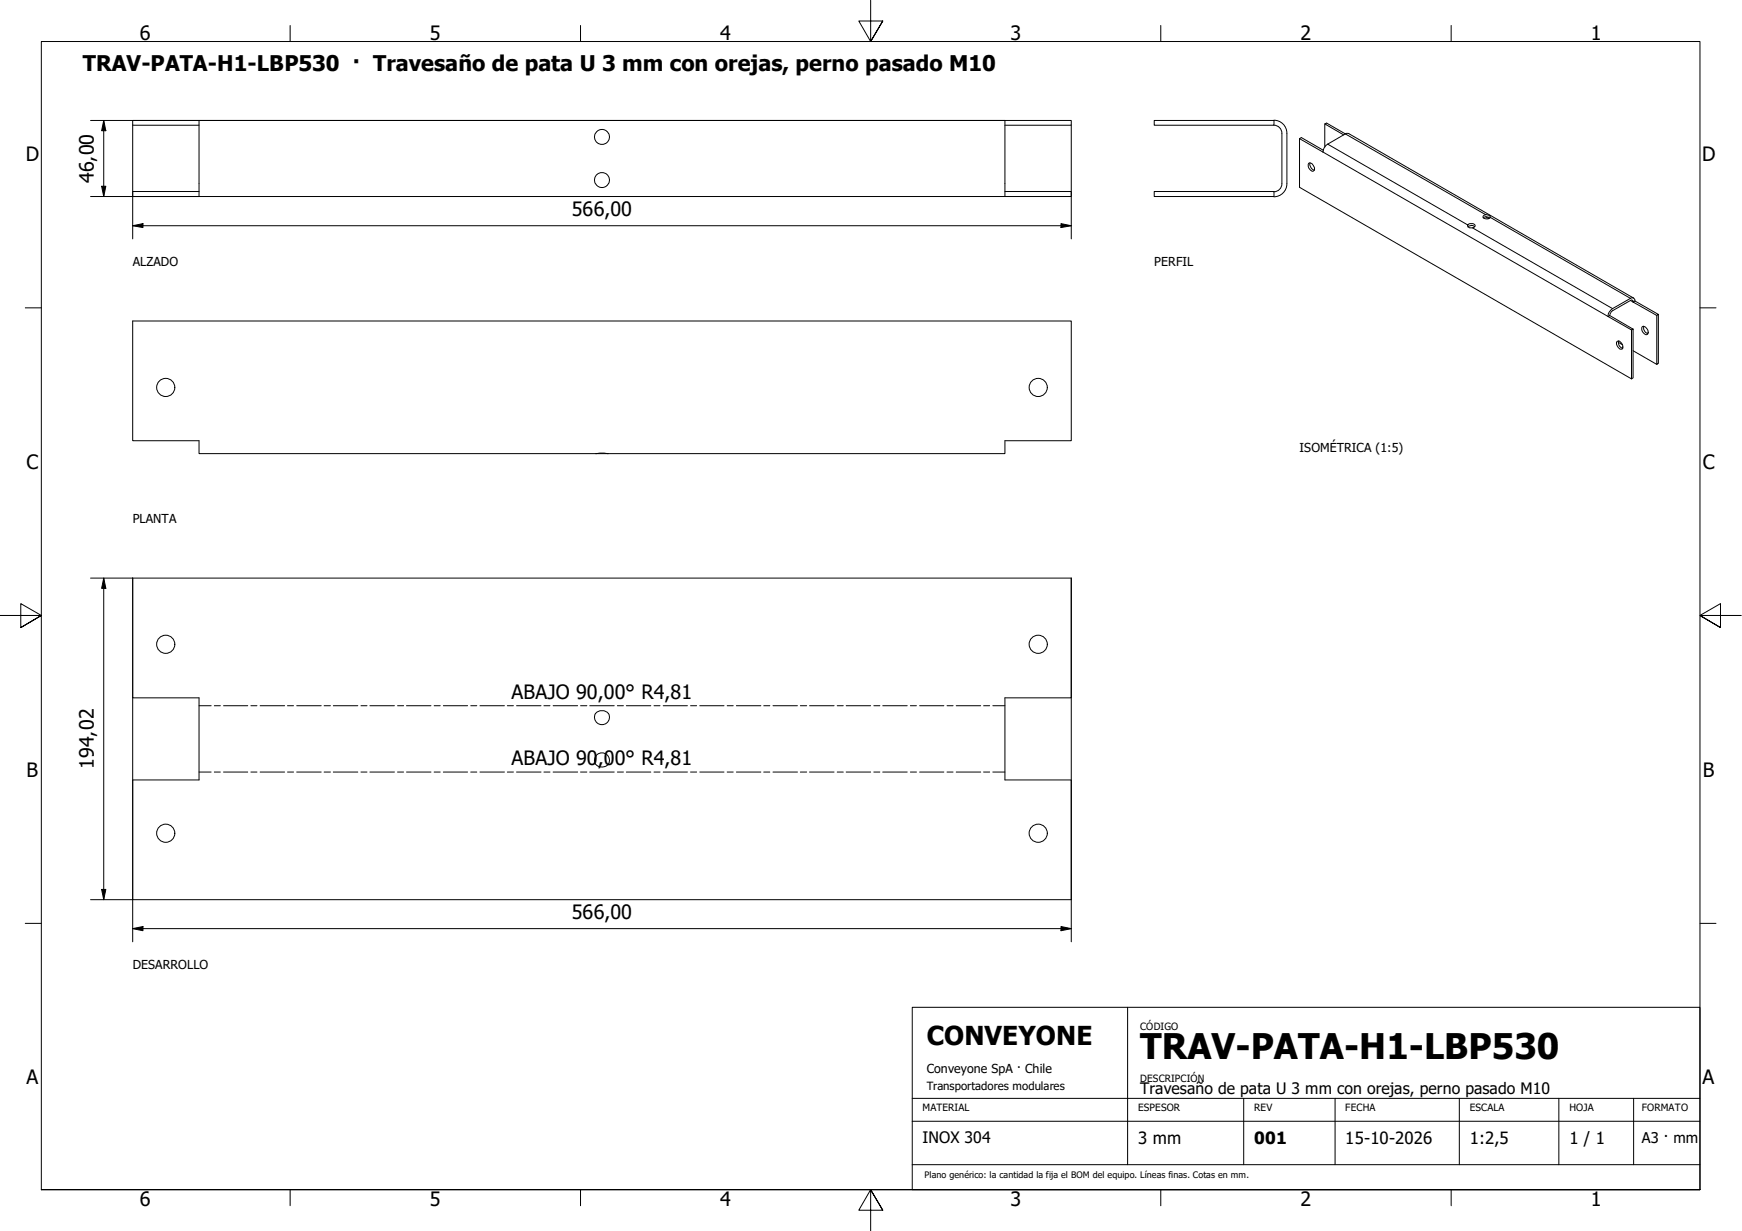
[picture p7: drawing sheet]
<svg xmlns="http://www.w3.org/2000/svg" width="420mm" height="297mm" viewBox="0 0 420 297" stroke-linecap="round" stroke-linejoin="round" font-family="sans-serif">
<defs><g id="words">
<text font-size="8.5" x="275" y="255.6">TRAV-PATA-H1-LBP530</text>
<text font-size="6.3" x="223.5" y="252.2">CONVEYONE</text>
<text font-size="5.2" x="20" y="17.1">TRAV-PATA-H1-LBP530 · Travesaño de pata U 3 mm con orejas, perno pasado M10</text>
<g font-size="4.8">
<text x="33.7" y="9.6">6</text>
<text x="103.7" y="9.6">5</text>
<text x="173.7" y="9.6">4</text>
<text x="243.7" y="9.6">3</text>
<text x="313.7" y="9.6">2</text>
<text x="383.7" y="9.6">1</text>
<text x="6.2" y="38.9">D</text>
<text x="410.5" y="38.9">D</text>
<text x="22.6" y="44.2" transform="rotate(-90 22.6 44.2)">46,00</text>
<text x="137.9" y="52.1">566,00</text>
<text x="6.4" y="113.1">C</text>
<text x="410.7" y="113.1">C</text>
<text x="123.4" y="168.6">ABAJO 90,00° R4,81</text>
<text x="22.6" y="185.6" transform="rotate(-90 22.6 185.6)">194,02</text>
<text x="123.4" y="184.6">ABAJO 90,00° R4,81</text>
<text x="6.4" y="187.4">B</text>
<text x="410.7" y="187.4">B</text>
<text x="137.9" y="221.7">566,00</text>
<text x="6.4" y="261.7">A</text>
<text x="410.7" y="261.7">A</text>
<text x="33.7" y="290.9">6</text>
<text x="103.7" y="290.9">5</text>
<text x="173.7" y="290.9">4</text>
<text x="243.7" y="290.9">3</text>
<text x="313.7" y="290.9">2</text>
<text x="383.7" y="290.9">1</text>
</g>
<g font-size="4.1">
<text x="274.5" y="276.1">3 mm</text>
<text x="302.5" y="276.1">001</text>
<text x="324.5" y="276.1">15-10-2026</text>
<text x="354.5" y="276.1">1:2,5</text>
<text x="378.5" y="276.1">1 / 1</text>
</g>
<g font-size="3.8">
<text x="275" y="263.9">Travesaño de pata U 3 mm con orejas, perno pasado M10</text>
<text x="222.5" y="275.9">INOX 304</text>
</g>
<text font-size="3.6" x="396" y="275.7">A3 · mm</text>
<g font-size="3">
<text x="32" y="64.2">ALZADO</text>
<text x="278.4" y="64.1">PERFIL</text>
<text x="313.4" y="109">ISOMÉTRICA (1:5)</text>
<text x="32" y="126.2">PLANTA</text>
<text x="32" y="233.9">DESARROLLO</text>
<text x="223.5" y="258.8">Conveyone SpA · Chile</text>
</g>
<text font-size="2.7" x="223.5" y="263.1">Transportadores modulares</text>
<g font-size="2.4">
<text x="275" y="248.5">CÓDIGO</text>
<text x="275" y="261">DESCRIPCIÓN</text>
<text x="222.5" y="268">MATERIAL</text>
<text x="274.5" y="268.1">ESPESOR</text>
<text x="302.5" y="268">REV</text>
<text x="324.5" y="268.1">FECHA</text>
<text x="354.5" y="268.1">ESCALA</text>
<text x="378.5" y="268.1">HOJA</text>
<text x="396" y="268.1">FORMATO</text>
</g>
<text font-size="2.2" x="223" y="284.2">Plano genérico: la cantidad la fija el BOM del equipo. Líneas finas. Cotas en mm.</text>
</g></defs>
<!-- layer: Visible (ISO) -->
<g fill="none" stroke="#000" stroke-width=".24">
<path d="M48 29.1h194.4v18.3h-194.4zM48 29.1h-16v1.1h16M143.6 32.2a1.81 1.81 0 0 0 1.6 2.6 1.81 1.81 0 0 0 1.6-2.6M143.6 32.2a1.75 1.75 0 0 1 3.1 0M242.4 29.1h16v1.1h-16M278.4 29.1h28.9v1.1h-28.9zM307.2 30.2a1.94 1.94 0 0 1 2 1.9M307.2 29a3.1 3.1 0 0 1 3.2 3.1M309.2 32.2v12.1a1.94 1.94 0 0 1-2 2M310.4 32.2v12.1a3.1 3.1 0 0 1-3.2 3.2M315.6 39.5a.91 .91 0 0 1 1.3 .7 .62 .62 0 0 1-.1 1 .62 .62 0 0 1-.9-.3l-.4-.8zM316 39.3a1.61 1.61 0 0 0 1 1.8"/>
<path d="M319.2 36.2l-5.3-3-.5 .3v11.7l80.1 46.2M319.5 29.9l4.6 2.7M324.5 32.3l-4.8 2.9-.4 .5-.2 1-5.7-3.2M324.5 32.3l.8-.1 68.7 39.7M324.5 32.3l-4.5-2.6-.5 .2v5.5M48 46.2h-16v1.2h16M242.4 46.2h16v1.2h-16M278.4 46.2h28.9v1.2h-28.9zM354.1 54.7a1.15 1.15 0 0 1 1.6 0M354.1 54.2a1.12 1.12 0 0 1 1.7 .3 1.17 1.17 0 0 1-1.8 .1zM357.8 52.6a1.15 1.15 0 0 1 1.5 0M357.8 52.1a1.01 1.01 0 0 1 1.6 .3 1 1 0 0 1-1.7-.2z"/>
<path d="M32 77.5h226.4v28.8h-16v3.2h-194.4v-3.2h-16zM387.9 76.4l.3-.3 5.7 3.3-.4 .2zM393.9 72.9l-.1-.4-.4-.1-4.7 2.7-.5 1M393.9 72.9l.4-.3 5.7 3.3-.4 .2zM393.9 79.4v11.8l-.4 .2v-11.8M394.3 72.6l-.3-.7h-.5l-4.6 2.6-.9 .9-.1 1M396 78.9a.97 .97 0 0 1 1.4 .8l.1 .2a.56 .56 0 0 1-.2 .8 .56 .56 0 0 1-.7-.2l-.6-.7zM396.4 78.7a1.61 1.61 0 0 0 1 1.8M400 75.9v11.8l-.4 .2v-11.8M390 82.4l.1-.1a1.27 1.27 0 0 1 1.1 2 1.35 1.35 0 0 1-1.2-1.9zM390.3 82.6l1 .6M390.4 82.3a1.35 1.35 0 0 0 1 1.7"/>
<path d="M393.9 84.6l5.7 3.3M143.6 109.5l1.1-.2 2 .2M32 139.5h226.4v28.9h-16v19.8h16v28.9h-226.4v-28.9h16v-19.8h-16zM143.6 172.2a1.81 1.81 0 0 0 1.6 2.7 1.81 1.81 0 0 0 1.6-2.7M143.6 172.2a2.08 2.08 0 0 1 3.1 0M143.6 184.3a1.81 1.81 0 0 1 1.6-2.6 1.81 1.81 0 0 1 1.6 2.6M143.6 184.4a2.08 2.08 0 0 0 3.1 0"/>
<circle cx="145.2" cy="43.5" r="1.81"/>
<circle cx="40" cy="93.5" r="2.19"/>
<circle cx="250.4" cy="93.5" r="2.19"/>
<circle cx="40" cy="155.5" r="2.19"/>
<circle cx="250.4" cy="155.5" r="2.19"/>
<circle cx="40" cy="201.1" r="2.19"/>
<circle cx="250.4" cy="201.1" r="2.19"/>
</g>
<!-- layer: Visible fina (ISO) -->
<path d="M319.1 36.7l68.8 39.7M320.2 34.8l33.8 19.5M324.5 32.3l33.8 19.5M355.2 55l33.7 19.5M358.3 52.3l.8 .5M359.4 52.4l33.9 19.6M393.3 72.5l.6 .4" fill="none" stroke="#000" stroke-width=".24"/>
<!-- layer: Eje de pliegue (ISO) -->
<g fill="none" stroke="#000" stroke-width=".24">
<path d="M48 170.3h2.9M51.7 170.3h1.4M53.9 170.3h5.9M60.5 170.3h1.5M62.7 170.3h5.9M69.3 170.3h1.5M71.6 170.3h5.9M78.2 170.3h1.5M80.4 170.3h5.9M87.1 170.3h1.4M89.2 170.3h5.9M95.9 170.3h1.4"/>
<path d="M98 170.3h5.9M104.7 170.3h1.5M106.9 170.3h5.9M113.5 170.3h1.5M115.8 170.3h5.9M122.4 170.3h1.4M124.6 170.3h5.9M131.2 170.3h1.5M133.4 170.3h5.9M140 170.3h1.5M142.2 170.3h5.9M148.9 170.3h1.5"/>
<path d="M151.1 170.3h5.9M157.7 170.3h1.5M160 170.3h5.8M166.6 170.3h1.4M168.8 170.3h5.8M175.4 170.3h1.4M177.6 170.3h5.9M184.2 170.3h1.5M186.4 170.3h5.9M193 170.3h1.6M195.3 170.3h5.9M201.9 170.3h1.5"/>
<path d="M204.1 170.3h5.9M210.8 170.3h1.4M212.9 170.3h5.9M219.6 170.3h1.4M221.8 170.3h5.8M228.4 170.3h1.5M230.6 170.3h5.9M237.2 170.3h1.5M239.5 170.3h2.9M48 186.3h2.9M51.7 186.3h1.4M53.9 186.3h5.9"/>
<path d="M60.5 186.3h1.5M62.7 186.3h5.9M69.3 186.3h1.5M71.6 186.3h5.9M78.2 186.3h1.5M80.4 186.3h5.9M87.1 186.3h1.4M89.2 186.3h5.9M95.9 186.3h1.4M98 186.3h5.9M104.7 186.3h1.5M106.9 186.3h5.9"/>
<path d="M113.5 186.3h1.5M115.8 186.3h5.9M122.4 186.3h1.4M124.6 186.3h5.9M131.2 186.3h1.5M133.4 186.3h5.9M140 186.3h1.5M142.2 186.3h5.9M148.9 186.3h1.5M151.1 186.3h5.9M157.7 186.3h1.5M160 186.3h5.8"/>
<path d="M166.6 186.3h1.4M168.8 186.3h5.8M175.4 186.3h1.4M177.6 186.3h5.9M184.2 186.3h1.5M186.4 186.3h5.9M193 186.3h1.6M195.3 186.3h5.9M201.9 186.3h1.5M204.1 186.3h5.9M210.8 186.3h1.4M212.9 186.3h5.9"/>
<path d="M219.6 186.3h1.4M221.8 186.3h5.8M228.4 186.3h1.5M230.6 186.3h5.9M237.2 186.3h1.5M239.5 186.3h2.9"/>
</g>
<!-- layer: Borde (ISO) -->
<g fill="none" stroke="#000" stroke-width=".24">
<path d="M70 6.1v3.9M140 6.1v3.9M210 0v10l-2.9-4.9h5.8l-2.9 4.9 2.9-4.9M280 6.1v3.9M350 6.1v3.9M6.1 74.3h3.9M410 74.3h3.9M0 148.5h10l-5-2.8v5.7l5-2.9-5 2.9M420 148.5h-10l5-2.8v5.7l-5-2.9 5 2.9M6.1 222.8h3.9M410 222.8h3.9M10 287.1v-277.1h400v277.1h-400h400"/>
<path d="M70 287.1v3.8M140 287.1v3.8M212.9 292l-2.9-4.9 2.9 4.9h-5.8l2.9-4.9v9.9M280 287.1v3.8M350 287.1v3.8"/>
</g>
<path d="M220 243.1h190v44h-190zM272 243.1v37.9M220 270.6h190M220 265h190M300 265v16M322 265v16M352 265v16M376 265v16M394 265v16M220 281h190" fill="none" stroke="#000" stroke-width=".24"/>
<!-- layer: Cota (ISO) -->
<g fill="none" stroke="#000" stroke-width=".24">
<path d="M21.8 29.1h220.6M25 29.1l.5 2.4h-1zM25 29.1v18.3M32 30.2v27.4M258.4 30.2v27.4M21.8 47.4h26.2M24.5 44.9h1l-.5 2.5zM32 54.5l2.5-.5v.9zM32 54.5h226.4M255.9 54l2.5 .5-2.5 .4zM21.8 139.5h10.2v87.8M25 139.5l.5 2.5h-1z"/>
<path d="M25 139.5v77.6M258.4 139.5v87.8M21.8 217.1h10.2M24.5 214.6h1l-.5 2.5zM32 224.1l2.5-.5v1zM32 224.1h226.4M255.9 223.6l2.5 .5-2.5 .5z"/>
</g>
<path d="M25 29.1l.5 2.4h-1zM24.5 44.9h1l-.5 2.5zM32 54.5l2.5-.5v.9zM255.9 54l2.5 .5-2.5 .4zM25 139.5l.5 2.5h-1zM24.5 214.6h1l-.5 2.5zM32 224.1l2.5-.5v1zM255.9 223.6l2.5 .5-2.5 .5z" fill="#000"/>
<use href="#words"/>
</svg>
